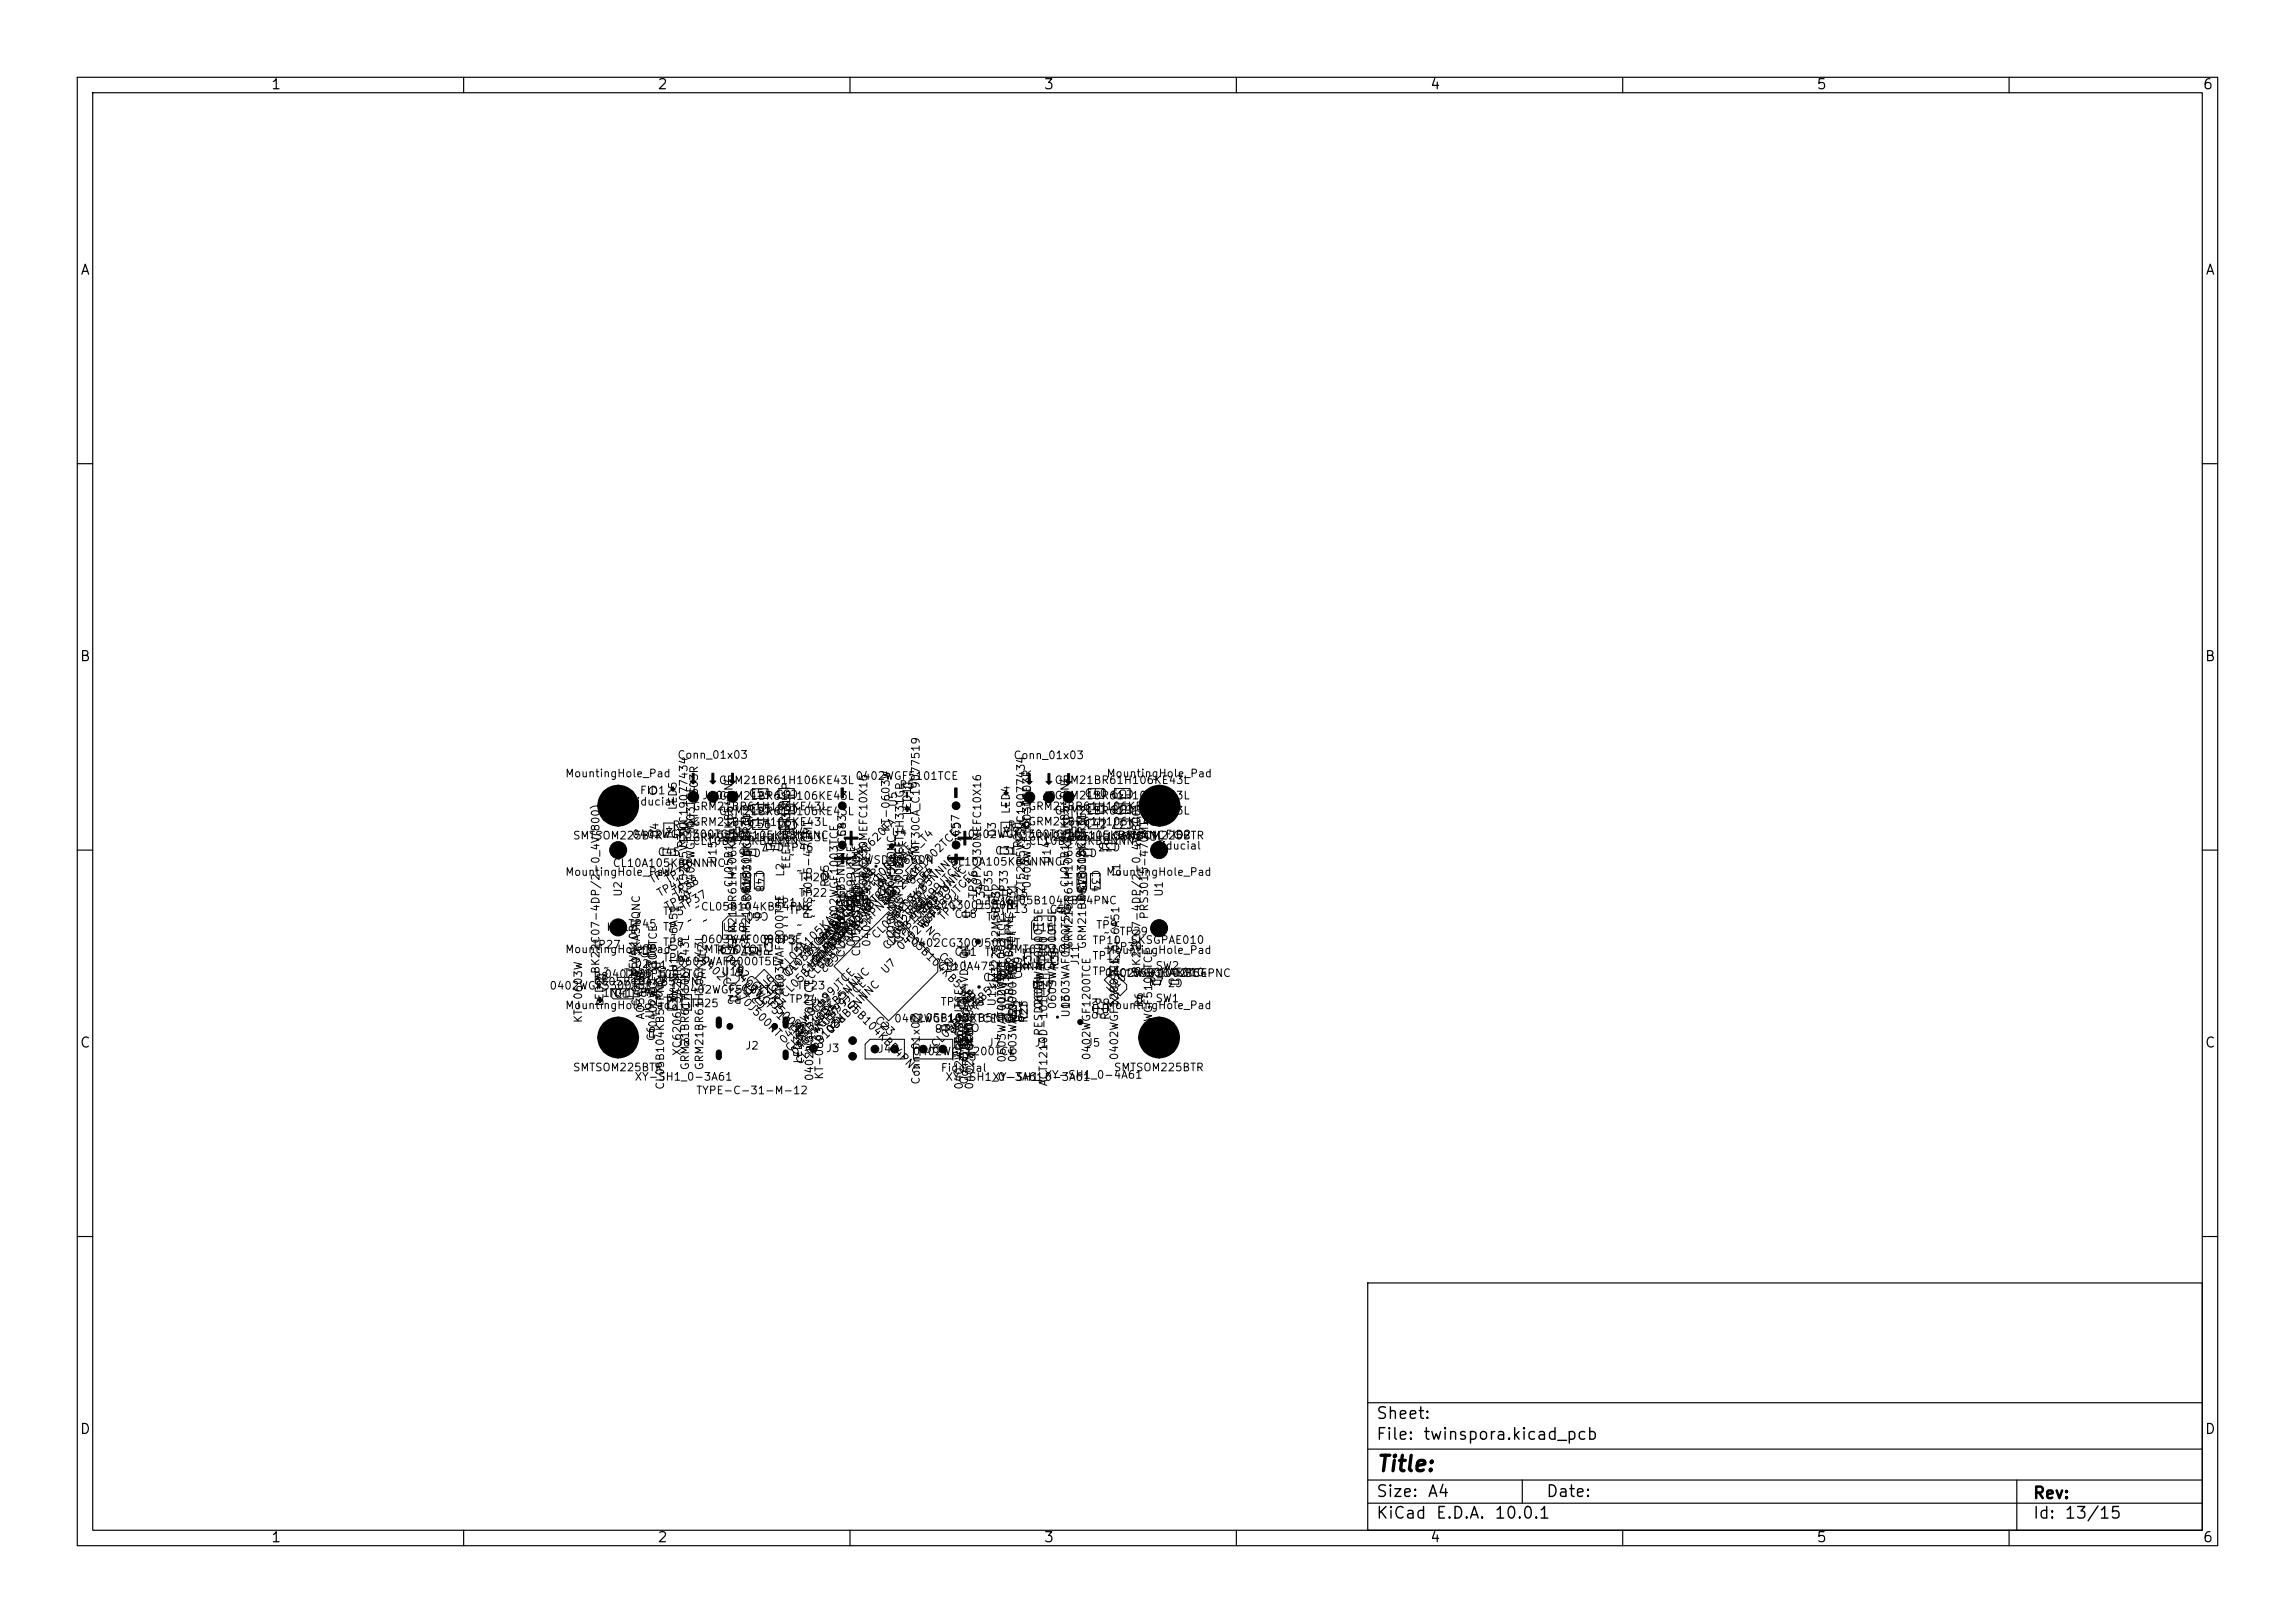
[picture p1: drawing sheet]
<svg xmlns="http://www.w3.org/2000/svg" width="297mm" height="210mm" viewBox="0 0 297 210" stroke-linecap="round" stroke-linejoin="round" font-family="sans-serif">
<defs><g id="words">
<text font-size="2" x="178" y="190.9">Title:</text>
<g font-size="1.5">
<text x="178" y="184">Sheet:</text>
<text x="178" y="186.7">File:</text>
<text x="184.1" y="186.7">twinspora.kicad_pcb</text>
<text x="178" y="196.9">KiCad</text>
<text x="178" y="194.1">Size:</text>
<text x="184.7" y="194.1">A4</text>
<text x="185.7" y="196.9">E.D.A.</text>
<text x="193.3" y="196.9">10.0.1</text>
<text x="200" y="194.1">Date:</text>
<text x="263" y="194.3">Rev:</text>
<text x="263" y="196.9">Id:</text>
<text x="267.1" y="196.9">13/15</text>
</g>
<g font-size="1.3">
<text x="35" y="11.9">1</text>
<text x="85" y="11.9">2</text>
<text x="135" y="11.9">3</text>
<text x="185" y="11.9">4</text>
<text x="235" y="11.9">5</text>
<text x="285" y="11.9">6</text>
<text x="10.3" y="35.9">A</text>
<text x="285.4" y="35.9">A</text>
<text x="10.3" y="85.9">B</text>
<text x="285.3" y="85.9">B</text>
<text x="10.3" y="135.9">C</text>
<text x="285.3" y="135.9">C</text>
<text x="10.3" y="185.9">D</text>
<text x="285.3" y="185.9">D</text>
<text x="35" y="199.9">1</text>
<text x="85" y="199.9">2</text>
<text x="135" y="199.9">3</text>
<text x="185" y="199.9">4</text>
<text x="235" y="199.9">5</text>
<text x="285" y="199.9">6</text>
</g>
<g font-size="1">
<text x="73.1" y="100.8">MountingHole_Pad</text>
<text x="87.6" y="98.4">Conn_01x03</text>
<text x="92.9" y="101.7">GRM21BR61H106KE43L</text>
<text x="103.4" y="101.9" transform="rotate(-180 103.4 101.9)">C53</text>
<text x="110.6" y="101.2">0402WGF5101TCE</text>
<text x="131.1" y="98.5">Conn_01x03</text>
<text x="136.4" y="101.7">GRM21BR61H106KE43L</text>
<text x="143.1" y="100.8">MountingHole_Pad</text>
<text x="146.8" y="101.9" transform="rotate(-180 146.8 101.9)">C39</text>
<text x="81.4" y="104.5">Fiducial</text>
<text x="82.7" y="103">FID1</text>
<text x="86.9" y="107.5">R32</text>
<text x="87.8" y="104.9" transform="rotate(-90 87.8 104.9)">LED5</text>
<text x="89.5" y="105.1">GRM21BR61H106KE43L</text>
<text x="89.5" y="107.1">GRM21BR61H106KE43L</text>
<text x="90.6" y="107" transform="rotate(-90 90.6 107)">KT-0603R</text>
<text x="90.8" y="103.7">J10</text>
<text x="92.9" y="105.7">GRM21BR61H106KE43L</text>
<text x="92.9" y="103.7">GRM21BR61H106KE43L</text>
<text x="94.8" y="106" transform="rotate(90 94.8 106)">C50</text>
<text x="96.8" y="107.4">C56</text>
<text x="96.8" y="103.4">C54</text>
<text x="96.8" y="105.4">C55</text>
<text x="103.4" y="106" transform="rotate(-180 103.4 106)">C51</text>
<text x="103.4" y="104" transform="rotate(-180 103.4 104)">C52</text>
<text x="115.4" y="107.8" transform="rotate(-90 115.4 107.8)">KT-0603W</text>
<text x="116.3" y="102.3">R5</text>
<text x="116.3" y="104.5" transform="rotate(-90 116.3 104.5)">U5</text>
<text x="118.1" y="105.6" transform="rotate(-90 118.1 105.6)">LED1</text>
<text x="123" y="106.2" transform="rotate(90 123 106.2)">C44</text>
<text x="130.3" y="107.5">R30</text>
<text x="130.9" y="105.4" transform="rotate(-90 130.9 105.4)">LED4</text>
<text x="133" y="105.1">GRM21BR61H106KE43L</text>
<text x="133" y="107.1">GRM21BR61H106KE43L</text>
<text x="133.7" y="107.5" transform="rotate(-90 133.7 107.5)">KT-0603R</text>
<text x="134.8" y="103.7">J9GRM21BR61H106KE43L</text>
<text x="136.4" y="105.6">GRM21BR61H106KE43L</text>
<text x="138.3" y="106" transform="rotate(90 138.3 106)">C36</text>
<text x="140.3" y="103.4">C40</text>
<text x="140.3" y="107.3">C42</text>
<text x="140.3" y="105.4">C41</text>
<text x="146.8" y="105.9" transform="rotate(-180 146.8 105.9)">C37</text>
<text x="146.8" y="103.9" transform="rotate(-180 146.8 103.9)">C38</text>
<text x="73.1" y="113.6">MountingHole_Pad</text>
<text x="74.1" y="108.9">SMTSOM225BTR</text>
<text x="78.9" y="110.7">H8</text>
<text x="79.2" y="112.4">CL10A105KB8NNNC</text>
<text x="81.7" y="108.7">0402WGF3300TCE</text>
<text x="85" y="111">C45</text>
<text x="85.5" y="108.5" transform="rotate(-90 85.5 108.5)">D4</text>
<text x="89" y="109.9" transform="rotate(-90 89 109.9)">R31</text>
<text x="89.5" y="109.1">GRM21BR61H106KE43L</text>
<text x="89.5" y="109.6">CL10B473KB8NNNC</text>
<text x="92.6" y="108.8">CL10A105KB8NNNC</text>
<text x="93" y="111.9" transform="rotate(-90 93 111.9)">U15</text>
<text x="95.8" y="112.5" transform="rotate(90 95.8 112.5)">C49</text>
<text x="97.5" y="112.5" transform="rotate(90 97.5 112.5)">C48</text>
<text x="98.6" y="109.6" transform="rotate(-180 98.6 109.6)">C46</text>
<text x="100.5" y="108.3">TP44</text>
<text x="101.5" y="110.4">TP46</text>
<text x="101.6" y="108.8" transform="rotate(-180 101.6 108.8)">C47</text>
<text x="101.7" y="113.5" transform="rotate(-90 101.7 113.5)">L2</text>
<text x="102" y="111.3">~</text>
<text x="102.5" y="112.5" transform="rotate(-90 102.5 112.5)">EEEFT1H331GP</text>
<text x="103" y="113.4">~</text>
<text x="109.7" y="108.4" transform="rotate(-90 109.7 108.4)">C43</text>
<text x="110.2" y="112.7" transform="rotate(-45 110.2 112.7)">FMMT620TA</text>
<text x="110.6" y="111.7" transform="rotate(45 110.6 111.7)">CL05B104KB54PNC</text>
<text x="111.8" y="112">WSD4066DN</text>
<text x="114.9" y="112.9" transform="rotate(-45 114.9 112.9)">U3</text>
<text x="115.3" y="108.4">U4</text>
<text x="117.2" y="112.5" transform="rotate(-90 117.2 112.5)">EEEFT1H331GP</text>
<text x="119.3" y="111.6" transform="rotate(-90 119.3 111.6)">SMF30CA_C19077519</text>
<text x="122.9" y="112.3">CL10A105KB8NNNC</text>
<text x="124.4" y="108.4" transform="rotate(-90 124.4 108.4)">C57</text>
<text x="125.1" y="108.7">0402WGF3300TCE</text>
<text x="128.7" y="110.8">C31</text>
<text x="129.1" y="108.4" transform="rotate(-90 129.1 108.4)">D3</text>
<text x="132.5" y="109.9" transform="rotate(-90 132.5 109.9)">R29</text>
<text x="133" y="109">GRM21BR61H106KE43L</text>
<text x="133" y="109.6">CL10B473KB8NNNC</text>
<text x="136.1" y="108.8">CL10A105KB8NNNCFID2</text>
<text x="136.2" y="111.9" transform="rotate(-90 136.2 111.9)">U14</text>
<text x="139.3" y="112.5" transform="rotate(90 139.3 112.5)">C35</text>
<text x="141" y="112.5" transform="rotate(90 141 112.5)">C34</text>
<text x="142.1" y="109.6" transform="rotate(-180 142.1 109.6)">C32</text>
<text x="143.1" y="113.6">MountingHole_Pad</text>
<text x="144.1" y="108.9">SMTSOM225BTR</text>
<text x="145.1" y="108.8" transform="rotate(-180 145.1 108.8)">C33</text>
<text x="145.2" y="113.5" transform="rotate(-90 145.2 113.5)">L1</text>
<text x="148.9" y="110.7">H2</text>
<text x="149.4" y="110.2">Fiducial</text>
<text x="80.7" y="116.1" transform="rotate(-90 80.7 116.1)">U2</text>
<text x="84.4" y="114.6" transform="rotate(-30 84.4 114.6)">TP42</text>
<text x="85.4" y="116.4" transform="rotate(-30 85.4 116.4)">TP41</text>
<text x="85.7" y="118.7">TP5</text>
<text x="86.4" y="118.1" transform="rotate(-30 86.4 118.1)">TP40~</text>
<text x="86.4" y="114.6" transform="rotate(-30 86.4 114.6)">TP39</text>
<text x="87.2" y="116.5" transform="rotate(-30 87.2 116.5)">~TP38</text>
<text x="88.2" y="118.2" transform="rotate(-30 88.2 118.2)">~</text>
<text x="88.4" y="118.1" transform="rotate(-30 88.4 118.1)">TP37</text>
<text x="89.2" y="120" transform="rotate(-30 89.2 120)">~</text>
<text x="89.2" y="116.8" transform="rotate(-90 89.2 116.8)">BZT52B5V1S_C19077434</text>
<text x="90.1" y="115" transform="rotate(-90 90.1 115)">0402WGF1003TCE</text>
<text x="90.2" y="118.2" transform="rotate(-30 90.2 118.2)">~</text>
<text x="90.6" y="118.1">CL05B104KB54PNC</text>
<text x="91.2" y="120" transform="rotate(-30 91.2 120)">~</text>
<text x="95.1" y="114.9" transform="rotate(-90 95.1 114.9)">CL05B104KB54PNC</text>
<text x="97.5" y="116.7" transform="rotate(-90 97.5 116.7)">DRV8316CRRGFR</text>
<text x="99.6" y="117.8" transform="rotate(-180 99.6 117.8)">C60</text>
<text x="100.3" y="117.5">TP1</text>
<text x="101.3" y="119.4">~</text>
<text x="102" y="118.5">TP2</text>
<text x="103.3" y="114.3">TP20</text>
<text x="103.3" y="116.3">TP22</text>
<text x="104.8" y="117.3">~</text>
<text x="104.8" y="119.3">~</text>
<text x="105.3" y="119" transform="rotate(-90 105.3 119)">PRS3015-470MT</text>
<text x="107.5" y="114.9" transform="rotate(-90 107.5 114.9)">R25</text>
<text x="107.6" y="119.4" transform="rotate(135 107.6 119.4)">C26</text>
<text x="108.9" y="119.2" transform="rotate(-45 108.9 119.2)">0402WGF1002TCE</text>
<text x="109.3" y="115" transform="rotate(90 109.3 115)">C13</text>
<text x="109.7" y="117.5" transform="rotate(-90 109.7 117.5)">R17</text>
<text x="111.3" y="114.8" transform="rotate(90 111.3 114.8)">C15</text>
<text x="111.7" y="117.5" transform="rotate(-90 111.7 117.5)">R19</text>
<text x="112" y="114.4" transform="rotate(-45 112 114.4)">R1</text>
<text x="112.5" y="115.6" transform="rotate(-90 112.5 115.6)">50PX330MEFC10X16</text>
<text x="113.6" y="115.5" transform="rotate(-45 113.6 115.5)">1N4148WS_T4</text>
<text x="114.8" y="114.6">TP28</text>
<text x="114.8" y="117.5" transform="rotate(-45 114.8 117.5)">0402WGF1002TCE</text>
<text x="115" y="116.8" transform="rotate(-90 115 116.8)">C29</text>
<text x="115.9" y="116.9" transform="rotate(-90 115.9 116.9)">R26</text>
<text x="116.3" y="117.6">~</text>
<text x="117.1" y="117.9" transform="rotate(-135 117.1 117.9)">C21</text>
<text x="117.8" y="117.9">0402CG300J500NT</text>
<text x="118.1" y="117.4" transform="rotate(-45 118.1 117.4)">R12</text>
<text x="119.3" y="115.1" transform="rotate(-45 119.3 115.1)">D1</text>
<text x="119.4" y="115.6" transform="rotate(135 119.4 115.6)">C9</text>
<text x="119.5" y="118.9" transform="rotate(-45 119.5 118.9)">R13</text>
<text x="119.7" y="114.8" transform="rotate(-45 119.7 114.8)">~</text>
<text x="119.7" y="114.3" transform="rotate(-45 119.7 114.3)">R4</text>
<text x="120.7" y="118" transform="rotate(-45 120.7 118)">TP19</text>
<text x="121.1" y="116.3" transform="rotate(-45 121.1 116.3)">~</text>
<text x="121.1" y="116.6" transform="rotate(135 121.1 116.6)">C10</text>
<text x="122.2" y="119.4" transform="rotate(-45 122.2 119.4)">TP21</text>
<text x="123.4" y="119">C18</text>
<text x="123.7" y="114.8" transform="rotate(-90 123.7 114.8)">~</text>
<text x="124.7" y="116.6" transform="rotate(-90 124.7 116.6)">~</text>
<text x="125.7" y="114.8" transform="rotate(-90 125.7 114.8)">~</text>
<text x="126.7" y="116.6" transform="rotate(-90 126.7 116.6)">~</text>
<text x="126.7" y="116.3" transform="rotate(-90 126.7 116.3)">TP36</text>
<text x="127.2" y="115.6" transform="rotate(-90 127.2 115.6)">50PX330MEFC10X16</text>
<text x="127.5" y="117.4">TP16</text>
<text x="127.5" y="119.4">TP14</text>
<text x="127.7" y="118.1" transform="rotate(-90 127.7 118.1)">TP34</text>
<text x="127.7" y="114.8" transform="rotate(-90 127.7 114.8)">~</text>
<text x="128.7" y="116.6" transform="rotate(-90 128.7 116.6)">~</text>
<text x="128.7" y="116.3" transform="rotate(-90 128.7 116.3)">TP35</text>
<text x="129.3" y="118.4">TP13</text>
<text x="129.3" y="116.4">TP15</text>
<text x="129.7" y="118.1" transform="rotate(-90 129.7 118.1)">TP32</text>
<text x="129.9" y="117.3">CL05B104KB54PNC</text>
<text x="130.7" y="116.3" transform="rotate(-90 130.7 116.3)">TP33</text>
<text x="130.8" y="119.4">~</text>
<text x="132.9" y="116.7" transform="rotate(-90 132.9 116.7)">BZT52B5V1S_C19077434</text>
<text x="133.6" y="115" transform="rotate(-90 133.6 115)">0402WGF1003TCE</text>
<text x="135.7" y="118.4">C59</text>
<text x="138.6" y="114.9" transform="rotate(-90 138.6 114.9)">CL05B104KB54PNC</text>
<text x="140.7" y="116.7" transform="rotate(-90 140.7 116.7)">DRV8316CRRGFR</text>
<text x="142.8" y="117.4">~</text>
<text x="142.8" y="119.4">~</text>
<text x="148.8" y="119" transform="rotate(-90 148.8 119)">PRS3015-470MT</text>
<text x="150.7" y="116.1" transform="rotate(-90 150.7 116.1)">U1</text>
<text x="73.1" y="123.6">MountingHole_Pad~</text>
<text x="76.5" y="123">TP27</text>
<text x="78" y="126">~</text>
<text x="78.4" y="120.7">H11</text>
<text x="81.2" y="120.3">TP45</text>
<text x="82" y="125.5">D2</text>
<text x="82.1" y="123.7">~</text>
<text x="82.7" y="123.3">~</text>
<text x="83.3" y="125.6">R11 ~</text>
<text x="84.2" y="124.1" transform="rotate(-90 84.2 124.1)">C5</text>
<text x="85.1" y="124.1" transform="rotate(-90 85.1 124.1)">U8</text>
<text x="85.7" y="122.7">TP8</text>
<text x="85.7" y="124.7">TP6</text>
<text x="85.7" y="120.7">TP7</text>
<text x="86.7" y="121.7">~</text>
<text x="87.6" y="125.2">0603WAF0000T5E</text>
<text x="90.4" y="124.4" transform="rotate(45 90.4 124.4)">0402CG470J500NT</text>
<text x="90.6" y="122.3">0603WAF0000T5E</text>
<text x="91.1" y="123.6">MT6701QT</text>
<text x="91.6" y="124.9" transform="rotate(-90 91.6 124.9)">J12</text>
<text x="92.7" y="123.7">R36</text>
<text x="93.4" y="120.8">U18</text>
<text x="93.4" y="124.2" transform="rotate(45 93.4 124.2)">0402CG470J500NT</text>
<text x="95.5" y="122.9" transform="rotate(-90 95.5 122.9)">GRM21BR61H106KE43L</text>
<text x="97.3" y="122.9" transform="rotate(-90 97.3 122.9)">GRM21BR61H106KE43L</text>
<text x="98.8" y="122.3" transform="rotate(-180 98.8 122.3)">R37</text>
<text x="100.2" y="123.8" transform="rotate(-90 100.2 123.8)">R38</text>
<text x="100.3" y="122.4">TP3</text>
<text x="101.3" y="120.5">~</text>
<text x="101.5" y="125.9" transform="rotate(-45 101.5 125.9)">CL05A105KA5NQNC</text>
<text x="102" y="123.4">TP4</text>
<text x="103" y="120.4">~</text>
<text x="103" y="121.5">~</text>
<text x="105.9" y="124.7" transform="rotate(-45 105.9 124.7)">STM32G473RBTx</text>
<text x="107.6" y="121.4" transform="rotate(-45 107.6 121.4)">C28</text>
<text x="107.9" y="122.9" transform="rotate(135 107.9 122.9)">C22</text>
<text x="108.4" y="120.1" transform="rotate(135 108.4 120.1)">C25C24</text>
<text x="108.4" y="122.2" transform="rotate(-45 108.4 122.2)">C27</text>
<text x="108.7" y="120.1" transform="rotate(-90 108.7 120.1)">0402WGF1003TCE</text>
<text x="109.6" y="124" transform="rotate(-90 109.6 124)">CL05B103KB5NNNCC58</text>
<text x="110.9" y="122.6" transform="rotate(-90 110.9 122.6)">0402WGF499JTCE</text>
<text x="111.6" y="123.9" transform="rotate(-90 111.6 123.9)">CL05B103KB5NNNC</text>
<text x="112.9" y="122.6" transform="rotate(-90 112.9 122.6)">0402WGF499JTCE</text>
<text x="113.5" y="121.8" transform="rotate(-45 113.5 121.8)">CL05B103KB5NNNC</text>
<text x="114.9" y="123.2" transform="rotate(-45 114.9 123.2)">CL05B103KB5NNNC</text>
<text x="115.3" y="121.9" transform="rotate(-45 115.3 121.9)">0402WGF499JTCE</text>
<text x="116.1" y="122.6" transform="rotate(-90 116.1 122.6)">CL05A105KA5NQNC</text>
<text x="116.2" y="120.6" transform="rotate(45 116.2 120.6)">CL05B104KB54PNC</text>
<text x="116.7" y="123.3" transform="rotate(-45 116.7 123.3)">0402WGF499JTCE</text>
<text x="117.1" y="122.1" transform="rotate(-90 117.1 122.1)">0402WGF1002TCE</text>
<text x="117.8" y="122.8">0402CG300J500NT</text>
<text x="121.1" y="123.9" transform="rotate(45 121.1 123.9)">C20</text>
<text x="121.3" y="125.8">CL10A475KO8NNNC</text>
<text x="123.4" y="123.9">C11</text>
<text x="127.3" y="124">TP43</text>
<text x="129" y="120.4">~</text>
<text x="129" y="122.4">~</text>
<text x="130.8" y="121.4">~</text>
<text x="131.1" y="123.6">MT6701QT</text>
<text x="133.4" y="120.8">U16</text>
<text x="133.7" y="125.6" transform="rotate(-90 133.7 125.6)">R33</text>
<text x="135.5" y="125.6" transform="rotate(-90 135.5 125.6)">R34</text>
<text x="137.2" y="125.6" transform="rotate(-90 137.2 125.6)">R35</text>
<text x="139" y="122.9" transform="rotate(-90 139 122.9)">GRM21BR61H106KE43L</text>
<text x="139.9" y="125" transform="rotate(-90 139.9 125)">J11</text>
<text x="140.8" y="122.9" transform="rotate(-90 140.8 122.9)">GRM21BR61H106KE43L</text>
<text x="141.3" y="124.4">TP12</text>
<text x="141.3" y="122.4">TP10</text>
<text x="141.8" y="120.4">TP9</text>
<text x="142.8" y="121.4">~</text>
<text x="142.8" y="123.4">~ TP30</text>
<text x="143.1" y="123.7">MountingHole_Pad</text>
<text x="144.8" y="121.3">TP29</text>
<text x="146.2" y="122.4">SKSGPAE010</text>
<text x="146.3" y="124.3">~</text>
<text x="148.9" y="120.8">H5</text>
<text x="149.5" y="125.7">SW2</text>
<text x="71" y="128.3">0402WGF3300TCE</text>
<text x="73.1" y="130.8">MountingHole_Pad</text>
<text x="76.7" y="127.1">R8</text>
<text x="76.8" y="127.8">CL05B104KB54PNC</text>
<text x="77.8" y="126.1" transform="rotate(-90 77.8 126.1)">BK22C07-4DP/2-0_4V(800)</text>
<text x="77.9" y="129.2">1N4148WS_T4</text>
<text x="78.1" y="126.8">0402WGF1002TCE</text>
<text x="78.3" y="130.3" transform="rotate(-90 78.3 130.3)">LED2</text>
<text x="79.4" y="129.3">Q1</text>
<text x="80.6" y="126.7">TP26</text>
<text x="82.7" y="126.5" transform="rotate(-90 82.7 126.5)">H5VN10B</text>
<text x="83.1" y="130.3" transform="rotate(-90 83.1 130.3)">CL05A105KA5NQNC</text>
<text x="84.8" y="131.8" transform="rotate(-90 84.8 131.8)">U9</text>
<text x="85.3" y="127.5" transform="rotate(-180 85.3 127.5)">C4</text>
<text x="86.4" y="127.9" transform="rotate(-90 86.4 127.9)">R10</text>
<text x="86.7" y="127.7">~</text>
<text x="87.7" y="130.8" transform="rotate(-90 87.7 130.8)">C8</text>
<text x="87.9" y="129.9" transform="rotate(-90 87.9 129.9)">XY-SH1_0-6A51</text>
<text x="88.2" y="128.8">0402WGF5101TCE</text>
<text x="89.2" y="130.6">TP25</text>
<text x="89.6" y="130.8" transform="rotate(-90 89.6 130.8)">C7</text>
<text x="93.3" y="126.5">U19</text>
<text x="94.6" y="126.1" transform="rotate(45 94.6 126.1)">0402WGF5101TCE</text>
<text x="95.5" y="127.9" transform="rotate(45 95.5 127.9)">C1</text>
<text x="96.1" y="128.5" transform="rotate(-180 96.1 128.5)">R2</text>
<text x="99.1" y="128.3" transform="rotate(-45 99.1 128.3)">U6</text>
<text x="99.5" y="129.2" transform="rotate(45 99.5 129.2)">R3</text>
<text x="99.5" y="129.9" transform="rotate(-135 99.5 129.9)">C2</text>
<text x="100" y="128.8" transform="rotate(-45 100 128.8)">CL10A475KO8NNNC</text>
<text x="101.7" y="128.9" transform="rotate(-90 101.7 128.9)">0603WAF0000T5E</text>
<text x="101.7" y="129.4" transform="rotate(-45 101.7 129.4)">CL05B104KB54PNC</text>
<text x="102" y="130">TP24</text>
<text x="102.2" y="126.7" transform="rotate(-45 102.2 126.7)">CL05B104KB54PNC</text>
<text x="103" y="128.3">TP23</text>
<text x="104.4" y="126.3" transform="rotate(-45 104.4 126.3)">CL05A105KA5NQNC</text>
<text x="104.5" y="131.3">~</text>
<text x="105.1" y="127.1" transform="rotate(-45 105.1 127.1)">CL05B104KB54PNC</text>
<text x="105.7" y="131.4" transform="rotate(-45 105.7 131.4)">C12</text>
<text x="107.2" y="129.4" transform="rotate(135 107.2 129.4)">R14</text>
<text x="107.9" y="128.9" transform="rotate(45 107.9 128.9)">CL05B104KB54PNC</text>
<text x="108.7" y="130.8" transform="rotate(135 108.7 130.8)">R20</text>
<text x="114.7" y="126.3" transform="rotate(-45 114.7 126.3)">U7</text>
<text x="121.6" y="130.4">TP17</text>
<text x="123.6" y="130.4">TP18</text>
<text x="124.5" y="131" transform="rotate(-45 124.5 131)">C16</text>
<text x="127.1" y="127.2">C14</text>
<text x="128.8" y="127">~</text>
<text x="129.1" y="130.3" transform="rotate(-90 129.1 130.3)">U11</text>
<text x="129.6" y="127.1" transform="rotate(-90 129.6 127.1)">X322512MSB4SI</text>
<text x="130.4" y="132" transform="rotate(-90 130.4 132)">0402WGF1002TCE</text>
<text x="131.5" y="126.8" transform="rotate(-90 131.5 126.8)">R22 REF** TP31</text>
<text x="132.5" y="126.8" transform="rotate(-90 132.5 126.8)">C19</text>
<text x="133.4" y="128.2">U17</text>
<text x="135.2" y="130.7" transform="rotate(-90 135.2 130.7)">0603WAF0000T5E</text>
<text x="136.9" y="130.7" transform="rotate(-90 136.9 130.7)">0603WAF0000T5E</text>
<text x="138.7" y="130.7" transform="rotate(-90 138.7 130.7)">0603WAF0000T5E</text>
<text x="138.7" y="131.8" transform="rotate(-90 138.7 131.8)">U13</text>
<text x="141.1" y="128.9" transform="rotate(90 141.1 128.9)">R15</text>
<text x="141.3" y="126.4">TP11 ~SKSGPAE010</text>
<text x="142.9" y="126.7">0402WGF1002TCE</text>
<text x="143.1" y="130.8">MountingHole_Pad</text>
<text x="143.9" y="128.9" transform="rotate(-45 143.9 128.9)">U10</text>
<text x="144.7" y="126.7">CL05B104KB54PNC</text>
<text x="145.1" y="130" transform="rotate(-90 145.1 130)">XY-SH1_0-6A51</text>
<text x="147.8" y="126.1" transform="rotate(-90 147.8 126.1)">BK22C07-4DP/2-0_4V(800)</text>
<text x="148.2" y="130.5" transform="rotate(-90 148.2 130.5)">R6</text>
<text x="148.5" y="127.8">R7</text>
<text x="149.5" y="129.9">SW1</text>
<text x="153.2" y="126.4" transform="rotate(-180 153.2 126.4)">C3</text>
<text x="75.6" y="132.5" transform="rotate(-90 75.6 132.5)">KT-0603W</text>
<text x="83.6" y="132" transform="rotate(-90 83.6 132)">AO3401A</text>
<text x="85" y="134.8" transform="rotate(-90 85 134.8)">C60402WGF3300TCE</text>
<text x="87.5" y="135.7">J8</text>
<text x="88.4" y="136.7" transform="rotate(-90 88.4 136.7)">XC6206P332MR</text>
<text x="90.7" y="133.6">~</text>
<text x="96.4" y="136.1">J2</text>
<text x="101.6" y="135.4" transform="rotate(-45 101.6 135.4)">0402WGF499JTCE</text>
<text x="102.4" y="136.4" transform="rotate(-45 102.4 136.4)">CL05B103KB5NNNC</text>
<text x="103" y="136.8" transform="rotate(-45 103 136.8)">0402WGF499JTCE</text>
<text x="103.5" y="133">~</text>
<text x="104" y="137.7" transform="rotate(-90 104 137.7)">LED3</text>
<text x="104.3" y="134.3" transform="rotate(-90 104.3 134.3)">R9</text>
<text x="106.8" y="136.4">J3</text>
<text x="107" y="133.1" transform="rotate(-45 107 133.1)">C17</text>
<text x="107.3" y="134.1">~</text>
<text x="112.9" y="132.2" transform="rotate(45 112.9 132.2)">C23</text>
<text x="113.5" y="136.5">J4</text>
<text x="115.6" y="132.6">0402WGF1002TCE</text>
<text x="117.8" y="132.5">CL05B103KB5NNNC</text>
<text x="118" y="136.8">0402WGF1200TCE</text>
<text x="119.8" y="136.5">J6</text>
<text x="121.2" y="136" transform="rotate(-45 121.2 136)">CL05B104KB54PNC</text>
<text x="123" y="137.5">FID3</text>
<text x="123.1" y="133.4">~</text>
<text x="123.2" y="135.6">R21</text>
<text x="124.6" y="132.8" transform="rotate(90 124.6 132.8)">R28</text>
<text x="125" y="136" transform="rotate(-90 125 136)">R27</text>
<text x="125.1" y="133.4">~</text>
<text x="125.5" y="135.5" transform="rotate(-90 125.5 135.5)">CA-IF1044VD-Q1</text>
<text x="126.9" y="132.2" transform="rotate(-180 126.9 132.2)">C30R18</text>
<text x="127.7" y="135.7">J7</text>
<text x="130.4" y="137.6" transform="rotate(-90 130.4 137.6)">0603WAF0000T5E</text>
<text x="131.4" y="132.6" transform="rotate(-90 131.4 132.6)">CL05B104KB54PNC</text>
<text x="131.8" y="137.5" transform="rotate(-90 131.8 137.5)">0603WAF0000T5E</text>
<text x="131.8" y="132.5" transform="rotate(-90 131.8 132.5)">R24</text>
<text x="132.5" y="132.4" transform="rotate(-90 132.5 132.4)">U12</text>
<text x="133.2" y="132.5" transform="rotate(-90 133.2 132.5)">R23</text>
<text x="133.8" y="135.7">J1</text>
<text x="135.1" y="134.1" transform="rotate(-90 135.1 134.1)">PESD2CAN</text>
<text x="140.6" y="135.7">J5</text>
<text x="141.4" y="137.3" transform="rotate(-90 141.4 137.3)">0402WGF1200TCE</text>
<text x="143.8" y="132.1" transform="rotate(-90 143.8 132.1)">R16</text>
<text x="144.9" y="137.3" transform="rotate(-90 144.9 137.3)">0402WGF1200TCE</text>
<text x="149.3" y="136.1" transform="rotate(-90 149.3 136.1)">0402WGF5101TCE</text>
<text x="74.1" y="138.9">SMTSOM225BTR</text>
<text x="82" y="140.1">XY-SH1_0-3A61</text>
<text x="86.2" y="141.1" transform="rotate(-90 86.2 141.1)">CL05B104KB54PNC</text>
<text x="89.4" y="138.6" transform="rotate(-90 89.4 138.6)">GRM21BR61H106KE43L</text>
<text x="90" y="141.8">TYPE-C-31-M-12</text>
<text x="91.3" y="138.6" transform="rotate(-90 91.3 138.6)">GRM21BR61H106KE43L</text>
<text x="103.6" y="138.1" transform="rotate(-45 103.6 138.1)">CL05B103KB5NNNC</text>
<text x="105.5" y="140" transform="rotate(-90 105.5 140)">0402WGF3300TCE</text>
<text x="106.8" y="139.8" transform="rotate(-90 106.8 139.8)">KT-0603R</text>
<text x="119.3" y="140.4" transform="rotate(-90 119.3 140.4)">Conn_01x02</text>
<text x="121.7" y="138.9">Fiducial</text>
<text x="122.3" y="140.1">XY-SH1_0-3A61</text>
<text x="124.9" y="141.1" transform="rotate(-90 124.9 141.1)">0402WGF604JTCE</text>
<text x="125.5" y="140.4" transform="rotate(-90 125.5 140.4)">Conn_01x02</text>
<text x="126.2" y="141.1" transform="rotate(-90 126.2 141.1)">0402WGF604JTCE</text>
<text x="128.3" y="140.1">XY-SH1_0-3A61</text>
<text x="135.1" y="139.8">XY-SH1_0-4A61</text>
<text x="135.8" y="140.6" transform="rotate(-90 135.8 140.6)">ACT1210D-101-2P-TL00</text>
<text x="144.1" y="138.9">SMTSOM225BTR</text>
</g>
</g></defs>
<g fill="none" stroke="#000" stroke-width=".15">
<path d="M10 10h277v190h-277zM12 12h273v186h-273zM60 10v2M110 10v2M160 10v2M210 10v2M260 10v2M10 60h2M285 60h2M10 110h2M285 110h2M10 160h2"/>
<path d="M177 166h108v32h-108zM285 160h2M60 198v2M110 198v2M160 198v2M177 194.5h108M177 191.5h108M177 187.5h108M177 181.5h108M197 191.5v3M210 198v2M260 198v2"/>
<path d="M261 191.5v6.5"/>
</g>
<g fill="#000" stroke="#000" stroke-width=".13">
<path d="M87 101.8h.2v.6h-.2zM87 103.4h.2v.6h-.2zM86.8 102h.6v.2h-.6zM89.6 100.1h.2v1h.3l-.4 .3-.4-.3h.3zM92.1 100.1h.3v1h.2l-.3 .3-.4-.3h.2zM94.7 100.1h.2v1h.3l-.4 .3-.4-.3h.3zM108.8 102h.4v1.2h-.4zM108.9 110.5h.3v1.3h-.3zM108 110.9h2v.3h-2zM110 107.6h.3v1.7h-.3zM109.3 108.3h1.7v.3h-1.7zM117.3 102.5h.1v.7h-.1z"/>
<path d="M117.3 104.4h.2v.6h-.2zM117.1 104.6h.7v.2h-.7zM123.5 102h.4v1.2h-.4zM123.6 110.5h.3v1.3h-.3zM122.7 110.9h2v.3h-2zM124.7 107.6h.3v1.7h-.3zM124 108.3h1.8v.3h-1.8zM130.1 102.3h.2v.6h-.2zM130.1 103.9h.2v.6h-.2zM129.9 102.5h.6v.2h-.6zM133.1 100.1h.2v1h.3l-.4 .4-.4-.4h.3zM135.6 100.1h.3v1h.2l-.4 .4-.3-.4h.2z"/>
<path d="M138.2 100.1h.2v1h.3l-.4 .4-.4-.4h.3zM77.5 127.2h.1v.7h-.1zM77.5 129.1h.2v.6h-.2zM77.3 129.3h.7v.2h-.7zM103.2 134.6h.2v.6h-.2zM103.2 136.2h.2v.6h-.2zM103 134.8h.6v.2h-.6z"/>
<circle cx="77.6" cy="104.2" r=".25"/>
<circle cx="78.3" cy="105.9" r=".25"/>
<circle cx="78.3" cy="102.6" r=".25"/>
<circle cx="80" cy="104.3" r="1.9"/>
<circle cx="80" cy="104.2" r="1.6"/>
<circle cx="80" cy="106.7" r=".25"/>
<circle cx="80" cy="101.9" r=".25"/>
<circle cx="80" cy="110" r="1.1"/>
<circle cx="80" cy="120" r="1.1"/>
<circle cx="81.7" cy="105.9" r=".25"/>
<circle cx="81.7" cy="102.6" r=".25"/>
<circle cx="82.4" cy="104.3" r=".25"/>
<circle cx="89.7" cy="103.1" r=".7"/>
<circle cx="92.3" cy="103.1" r=".7"/>
<circle cx="94.8" cy="103.1" r=".7"/>
<circle cx="109" cy="109.3" r=".5"/>
<circle cx="109" cy="104.3" r=".5"/>
<circle cx="123.7" cy="109.3" r=".5"/>
<circle cx="123.7" cy="104.3" r=".5"/>
<circle cx="133.2" cy="103.1" r=".7"/>
<circle cx="135.8" cy="103.1" r=".7"/>
<circle cx="138.3" cy="103.1" r=".7"/>
<circle cx="147.7" cy="104.2" r=".25"/>
<circle cx="148.4" cy="105.9" r=".25"/>
<circle cx="148.4" cy="102.6" r=".25"/>
<circle cx="150" cy="110" r="1.1"/>
<circle cx="150.1" cy="104.3" r="1.9"/>
<circle cx="150.1" cy="104.2" r="1.6"/>
<circle cx="150.1" cy="106.7" r=".25"/>
<circle cx="150.1" cy="101.9" r=".25"/>
<circle cx="151.8" cy="105.9" r=".25"/>
<circle cx="151.8" cy="102.6" r=".25"/>
<circle cx="152.5" cy="104.3" r=".25"/>
<circle cx="77.6" cy="134.2" r=".25"/>
<circle cx="78.3" cy="132.6" r=".25"/>
<circle cx="78.3" cy="135.9" r=".25"/>
<circle cx="80" cy="136.7" r=".25"/>
<circle cx="80" cy="134.3" r="1.6"/>
<circle cx="80" cy="134.3" r="1.9"/>
<circle cx="80" cy="131.8" r=".25"/>
<circle cx="81.7" cy="132.6" r=".25"/>
<circle cx="81.7" cy="135.9" r=".25"/>
<circle cx="82.4" cy="134.3" r=".25"/>
<circle cx="94.5" cy="132.8" r=".37"/>
<circle cx="100.3" cy="132.8" r=".37"/>
<circle cx="105.3" cy="135.7" r=".5"/>
<circle cx="110.3" cy="136.7" r=".5"/>
<circle cx="110.3" cy="134.6" r=".5"/>
<circle cx="113.2" cy="135.7" r=".5"/>
<circle cx="115.8" cy="135.7" r=".5"/>
<circle cx="119.5" cy="135.7" r=".5"/>
<circle cx="122" cy="135.7" r=".5"/>
<circle cx="147.6" cy="134.2" r=".25"/>
<circle cx="148.3" cy="132.6" r=".25"/>
<circle cx="148.3" cy="135.9" r=".25"/>
<circle cx="150" cy="120.1" r="1.1"/>
<circle cx="150" cy="136.6" r=".25"/>
<circle cx="150" cy="134.3" r="1.6"/>
<circle cx="150" cy="134.3" r="1.9"/>
<circle cx="150" cy="131.8" r=".25"/>
<circle cx="151.7" cy="132.6" r=".25"/>
<circle cx="151.7" cy="135.9" r=".25"/>
<circle cx="152.4" cy="134.2" r=".25"/>
</g>
<g fill="none" stroke="#000" stroke-width=".13">
<path d="M85.8 109.9h1.6v.8h-1.6zM85.9 106.5h1.4v1.8h-1.4zM86.2 107.2h.8l-.4 .5zM86.2 107.7h.8M86.6 107v.2M86.6 107.7v.2M88 106.5h1v.6h-1zM88 107.8h.5v1h-.5zM93.5 119.3l.8-.8h2.2v3h-3zM95.3 107h.5v1h-.5zM95.9 113h1.2v2h-1.2zM96.2 109.9h1.6v.8h-1.6z"/>
<path d="M97.4 106.1h2v1.2h-2zM97.4 102.1h2v1.2h-2zM97.4 104.1h2v1.2h-2zM97.5 118.2h1v.6h-1zM97.6 113h1.3v2h-1.3zM99.2 109.1h1.6v.8h-1.6zM100.8 106.1h2v1.2h-2zM100.8 104.1h2v1.2h-2zM100.8 102h2v1.3h-2zM106.5 112.8h.6v1h-.6zM108.4 119.2l.4 .4-.7 .7-.4-.3zM108.7 115.4h.6v1.1h-.6z"/>
<path d="M109.8 116h.4v1h-.4zM110.7 115.4h.6v1.1h-.6zM111.7 113.3l.8-.8 .4 .4-.8 .8zM111.8 115.9h.4v1h-.4zM114 114.8h.5v1h-.5zM114.9 114.8h.6v1h-.6zM115 117.1l.3-.4 .7 .8-.3 .3zM116.9 101.3h1v.6h-1zM117.2 112.6l1.2-1.2 1 1-1.2 1.2zM117.9 112.4l.6-.1-.1 .6zM118.1 116l.8-.7 .4 .3-.8 .8zM118.2 112.6l-.2 .2"/>
<path d="M118.3 112l.5 .5M118.6 117l.7-.7 .3 .4-.7 .7zM118.7 112.1l-.2 .2M119.6 117.4l.7-.7 .4 .4-.8 .7zM120 118.5l.7-.8 .3 .4-.7 .7zM120.1 112.4l.4 .4-.7 .8-.4-.4zM124.5 118.1h1v.4h-1zM129.5 109.7h1.6v.8h-1.6zM129.5 106.4h1.4v1.8h-1.4zM129.9 107.1h.7l-.4 .5zM129.9 107.6h.7M130.2 106.9v.2"/>
<path d="M130.2 107.6v.2M131.4 106.5h1v.6h-1zM131.5 107.8h.5v1h-.5zM134.2 118.5h2.3v3h-3v-2.2zM136.8 117.5h1v.4h-1zM138.8 107h.4v1h-.4zM139.4 113h1.2v2h-1.2zM139.7 109.9h1.6v.8h-1.6zM140.9 102h2v1.3h-2zM140.9 106h2v1.2h-2zM140.9 104h2v1.3h-2zM141.1 113h1.3v2h-1.3z"/>
<path d="M142.7 109.1h1.6v.8h-1.6zM144.2 102h2v1.3h-2zM144.2 104h2v1.3h-2zM144.2 106h2v1.2h-2zM77.3 126.1h1v.6h-1zM79 127.9h3v1.3h-2.6l-.4-.3zM82.2 125.9h1.8v1.4h-1.8zM82.6 126.6h.2M82.8 126.3v.7M82.8 126.6l.5-.3v.7zM83.3 122.5h.4v1h-.4zM83.3 126.6h.2"/>
<path d="M83.7 127.9h1v.6h-1zM84.1 133.2h.4v1h-.4zM84.4 124.6h1v.6h-1zM85.4 125.8h.6v1h-.6zM86.4 128.7h1.2v2h-1.2zM88.2 128.7h1.3v2h-1.3zM93.4 122.6h1.7v.8h-1.7zM94.1 124.3h1.6v2.5l-.4 .4h-1.2zM94.5 129h1v.5h-1zM96.2 128l.4-.4 .7 .7-.3 .4zM96.4 122.6h1.7v.8h-1.7zM97.7 129.4l.3-.3 .7 .7-.3 .3z"/>
<path d="M97.8 126.6l1.1-1.2 1.8 1.8v.6l-.9 .8zM99.1 121.5h.8v1.6h-.8zM100.6 128.9l.7 .8-.4 .4-.7-.8zM103.3 132.7h.6v1h-.6zM106 123.2l.6 .5-1.1 1.2-.6-.6zM106 131.2l.8-.8 .4 .4-.8 .7zM106.5 121.2l.7-.7 .3 .4-.7 .7zM106.5 129.3l.3 .3-.7 .8-.3-.4zM107.2 122l.7-.8 .4 .4-.7 .7zM107.4 124l.4 .4-.7 .7-.4-.4zM107.5 132.6l.7-.7 .4 .4-.7 .7zM107.8 131l.3 .3-.7 .7-.4-.3z"/>
<path d="M107.9 125l7.1-7 6.4 6.3v1.4l-6.4 6.4zM108.5 120.7l.7-.7 .3 .4-.7 .7zM112 135.1l.6-.6h4.4v2.5h-5zM114 132.6l.3-.4 .7 .8-.3 .3zM118.8 134.5h4.5v2.5h-5.1v-1.9zM121.9 132.7h1v.6h-1zM122.6 124l.7 .7-.4 .4-.7-.7zM124 133.9h.6v1h-.6zM124.3 134.6h1v.6h-1zM124.5 122.9h1v.6h-1zM124.6 129.6l.7-.7 .3 .3-.7 .7zM124.8 132.6h1v.6h-1z"/>
<path d="M125 133.9h.6v1h-.6zM127.9 126.1h1.6v.8h-1.6zM130.5 124.7h.6v1h-.6zM130.7 130.1h.8v1.6h-.8zM131.5 124.7h.6v1h-.6zM132.1 130.1h.8v1.6h-.8zM132.6 123.2h.8v1.6h-.8zM134.2 126.1h1.6v2.5l-.4 .4h-1.2zM134.4 123.2h.8v1.6h-.8zM136.1 123.2h.8v1.6h-.8zM141.5 130h.6v1h-.6zM142.8 130h.5v1h-.5z"/>
<path d="M142.9 126.8l1.1-1.1 1.8 1.7v.6l-.8 .8zM147.2 128.8h.5v1.1h-.5zM149.1 126.8h1.1v.6h-1.1zM151.6 126.8h1v.6h-1z"/>
<circle cx="84.5" cy="102.3" r=".5"/>
<circle cx="152.5" cy="108" r=".5"/>
<circle cx="124.7" cy="136.7" r=".5"/>
</g>
<circle cx="139.8" cy="132.3" r=".2" fill="none" stroke="#000" stroke-width=".4"/>
<g fill="#000" stroke="#000" stroke-width=".25">
<circle cx="115.4" cy="109.5" r=".25"/>
<circle cx="94.5" cy="132.8" r=".25"/>
<circle cx="100.2" cy="132.8" r=".25"/>
<circle cx="126.6" cy="121.8" r=".25"/>
</g>
<g fill="#000" stroke="#000" stroke-width="1.8">
<circle cx="80" cy="104.2" r="1.8"/>
<circle cx="150.1" cy="104.2" r="1.8"/>
<circle cx="80" cy="134.3" r="1.8"/>
<circle cx="150" cy="134.3" r="1.8"/>
</g>
<g fill="none" stroke="#000" stroke-width=".2">
<circle cx="113.4" cy="112.1" r=".1"/>
<circle cx="85" cy="129" r=".1"/>
<circle cx="136.8" cy="131.6" r=".1"/>
</g>
<g fill="none" stroke="#000" stroke-width=".25">
<circle cx="94.8" cy="113.1" r=".13"/>
<circle cx="138" cy="113.1" r=".13"/>
</g>
<circle cx="126.7" cy="127.7" r=".15" fill="#000" stroke="#000" stroke-width=".15"/>
<path d="M93 131.9v.8M93 136.2v.6M101.7 131.9v.8M101.7 136.2v.6" fill="none" stroke="#000" stroke-width=".8"/>
<use href="#words"/>
</svg>
